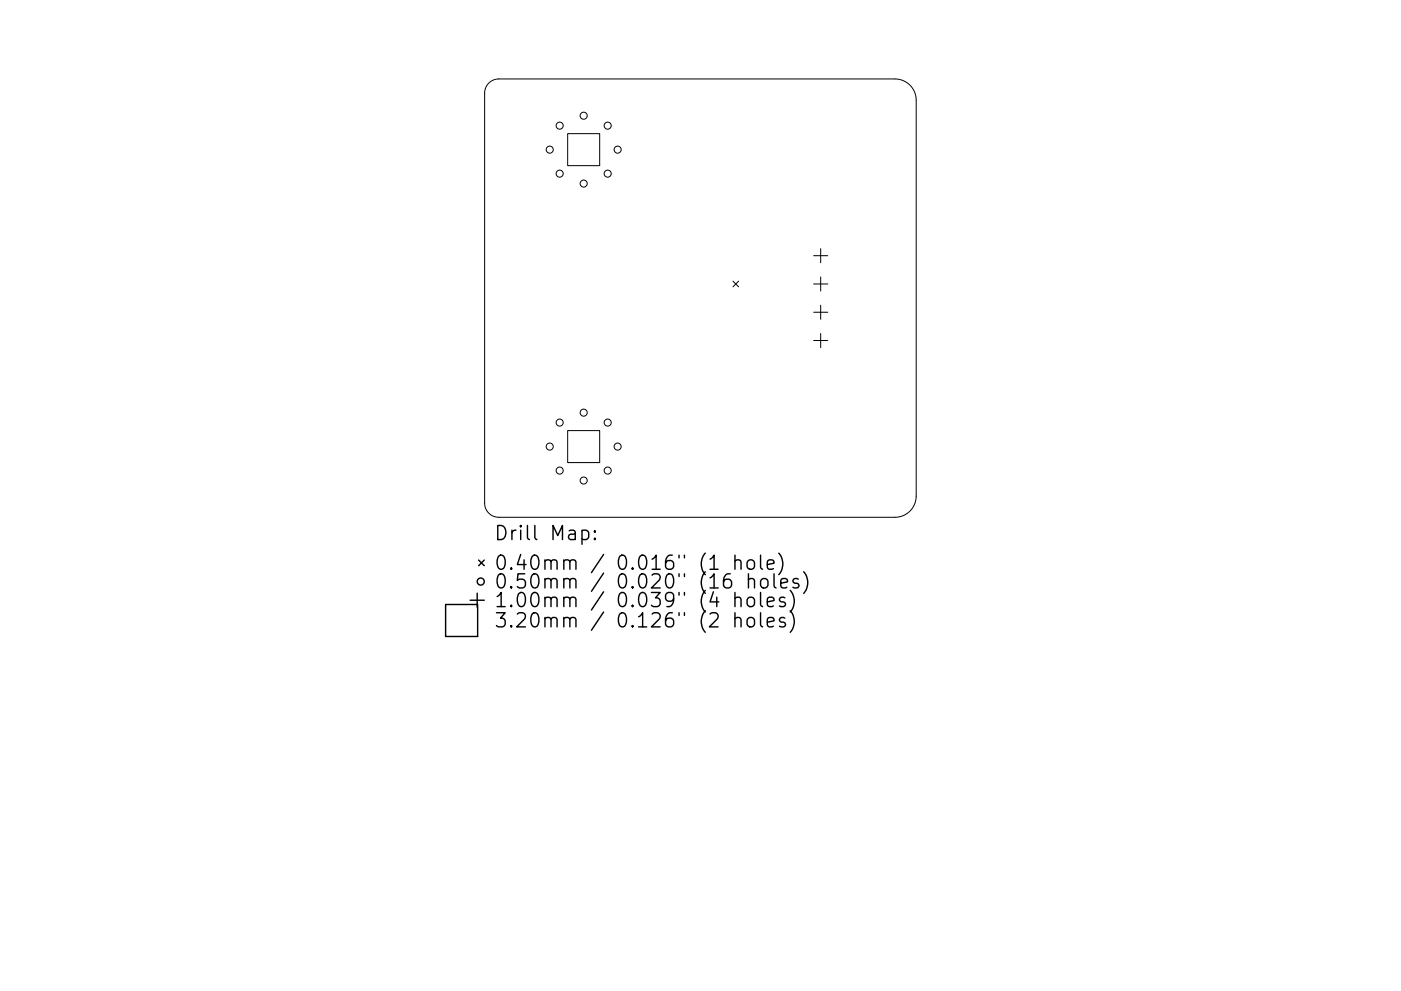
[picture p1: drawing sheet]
<svg xmlns="http://www.w3.org/2000/svg" width="297mm" height="210mm" viewBox="0 0 297 210" stroke-linecap="round" stroke-linejoin="round" font-family="sans-serif">
<defs><g id="words">
<g font-size="4.2">
<text x="104.7" y="114.6">Drill Map:</text>
<text x="104.7" y="120.9">0.40mm / 0.016&quot; (1 hole)</text>
<text x="104.7" y="124.9">0.50mm / 0.020&quot; (16 holes)</text>
<text x="104.7" y="128.8">1.00mm / 0.039&quot; (4 holes)</text>
<text x="104.7" y="133.1">3.20mm / 0.126&quot; (2 holes)</text>
</g>
</g></defs>
<g fill="none" stroke="#000" stroke-width=".21">
<path d="M103.6 17.6a3 3 0 0 1 2.2-.8h84a4.5 4.5 0 0 1 4.5 4.5v84a4.5 4.5 0 0 1-4.5 4.5h-84a3 3 0 0 1-3-3v-87a3 3 0 0 1 .8-2.2zM120.4 28.4h6.7v6.7h-6.7zM155.4 59.7l1.2 1.2M156.6 59.7l-1.2 1.2M172.5 54.3h3M174 52.8v3M174 58.8v3M172.5 60.3h3M172.5 66.3h3M172.5 72.3h3M174 64.8v3M174 70.8v3"/>
<path d="M120.4 91.4h6.7v6.7h-6.7z"/>
<circle cx="116.6" cy="31.8" r=".75"/>
<circle cx="118.7" cy="26.7" r=".75"/>
<circle cx="118.7" cy="36.8" r=".75"/>
<circle cx="123.8" cy="39" r=".75"/>
<circle cx="123.8" cy="24.6" r=".75"/>
<circle cx="128.8" cy="26.7" r=".75"/>
<circle cx="128.8" cy="36.8" r=".75"/>
<circle cx="131" cy="31.8" r=".75"/>
<circle cx="116.6" cy="94.8" r=".75"/>
<circle cx="118.7" cy="99.8" r=".75"/>
<circle cx="118.7" cy="89.7" r=".75"/>
<circle cx="123.8" cy="87.6" r=".75"/>
<circle cx="128.8" cy="99.8" r=".75"/>
<circle cx="128.8" cy="89.7" r=".75"/>
<circle cx="131" cy="94.8" r=".75"/>
<circle cx="123.8" cy="102" r=".75"/>
</g>
<g fill="none" stroke="#000" stroke-width=".3">
<path d="M101.5 118.8l1.2 1.2M102.7 118.8l-1.2 1.2M123.4 112.6l.9-.1 .5 .6v.8l-.3 .4-.2 .2-.9-.2M126.1 114.2l.2 .1-.2 .2-.1-.2 .1-.1v.3M126.1 112.6l.2 .2-.2 .1-.1-.1 .1-.2v.3M155.8 119.1a.74 .74 0 0 1 1.3 .1v1.6M155.8 117.8v3M158.5 119.1a.81 .81 0 0 1 .8-.3 .81 .81 0 0 1 .7 .6v.8a.81 .81 0 0 1-.8 .6 .81 .81 0 0 1-.8-.6v-.8zM161.3 117.8v2.6l.4 .4M162.7 119.8l1.4-.3-.1-.6-.9-.1-.4 .4v1.2l.1 .2 .3 .2 .9-.2M165.1 117.4a3.4 3.4 0 0 1 0 4.5M94.5 128.3h6.8v6.7h-6.8z"/>
<path d="M99.7 127.3h3M101.2 125.8v3M155.8 127a.74 .74 0 0 1 1.3 .1v1.6M155.8 131.3a.74 .74 0 0 1 1.3 .1v1.6M155.8 125.7v3M155.8 130v3M158.7 123a.74 .74 0 0 1 1.3 .2v1.5M158.7 126.8a.81 .81 0 0 1 1.3 .5v.8a.81 .81 0 0 1-.8 .6 .81 .81 0 0 1-.8-.6v-.8zM158.7 131.1a.81 .81 0 0 1 1.3 .5v.8a.81 .81 0 0 1-.8 .6 .81 .81 0 0 1-.8-.6v-.8zM158.7 121.7v3M161.3 125.7v2.6l.4 .4M161.3 130v2.6l.4 .4"/>
<path d="M161.4 123a.81 .81 0 0 1 .8-.3 .81 .81 0 0 1 .6 .6v.9a.81 .81 0 0 1-.8 .6 .81 .81 0 0 1-.7-.6v-.9zM162.7 127.7l1.4-.3-.1-.6-.9-.1-.4 .4v1.2l.1 .3 .3 .1 .9-.1M162.7 132l1.4-.3-.1-.6-.9-.1-.4 .4v1.2l.1 .3 .3 .1 .9-.1M164.1 121.7v2.6l.4 .4M165.5 123.7l1.5-.2-.2-.6-.8-.2-.5 .5v1.1l.2 .3 .3 .1 .8-.1M166.4 126.8l-.7-.1-.4 .4 .1 .5 1 .2 .1 .3-.1 .5-.3 .1-.8-.1M166.4 131.1l-.7-.1-.4 .4 .1 .5 1 .2 .1 .3-.1 .5-.3 .1-.8-.1M167.5 125.3a3.4 3.4 0 0 1 0 4.5M167.5 129.6a3.4 3.4 0 0 1 0 4.5M169.3 122.9l-.8-.2-.4 .5 .2 .4 1 .3 .1 .3-.1 .4-.3 .1-.9-.1M170.4 121.3a3.4 3.4 0 0 1 0 4.6"/>
<circle cx="101.9" cy="123.4" r=".75"/>
</g>
<use href="#words"/>
</svg>
